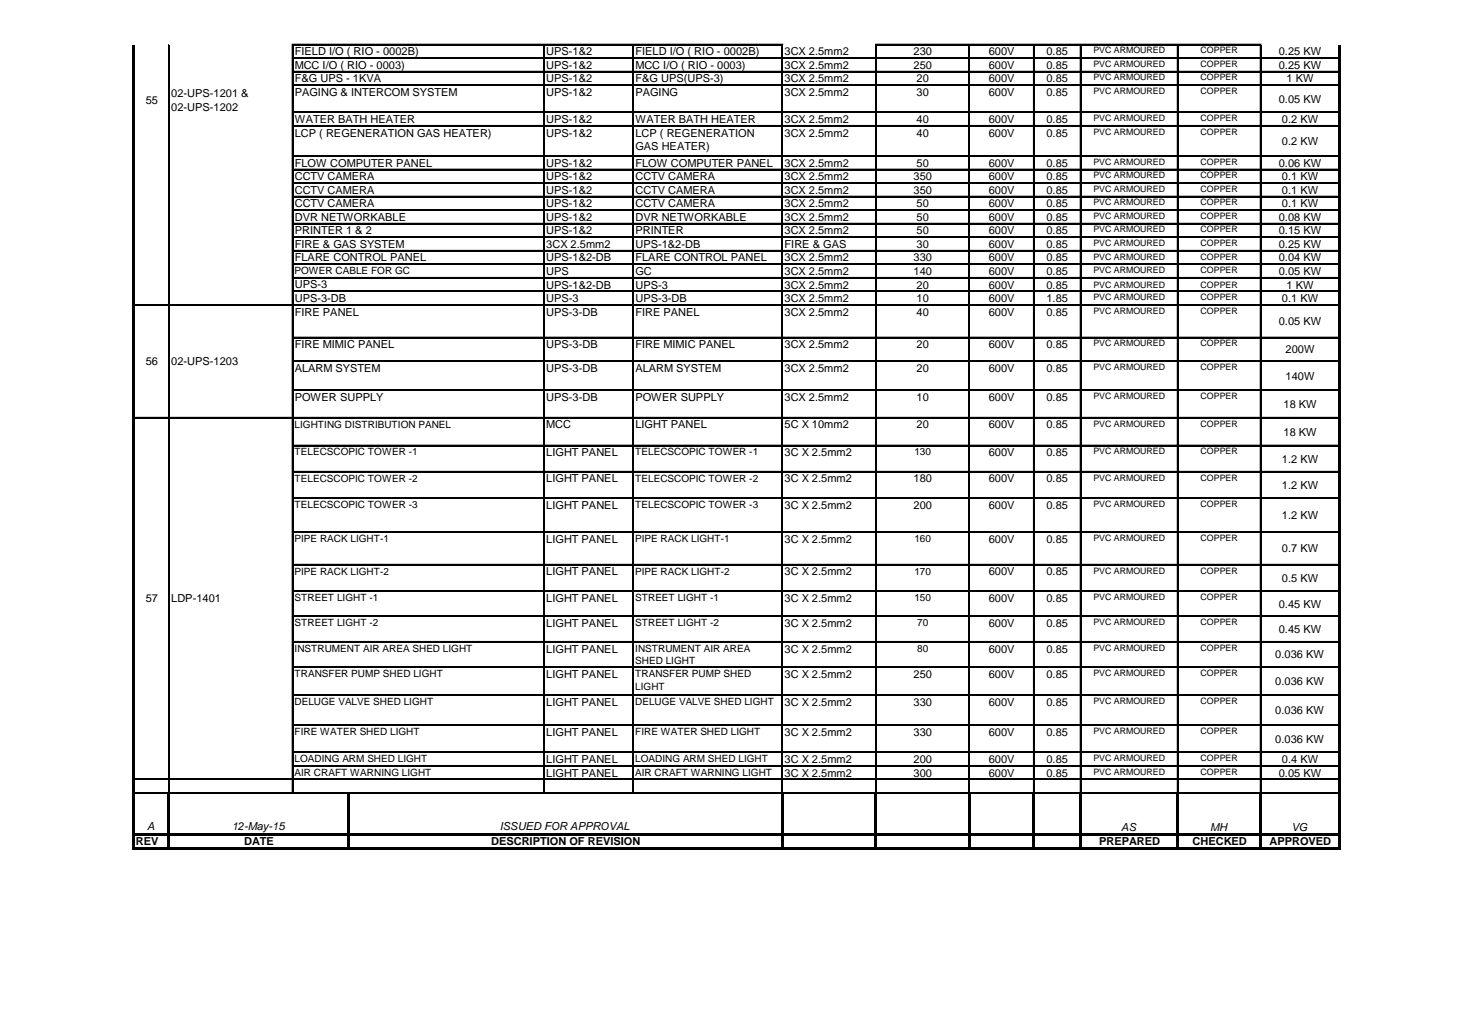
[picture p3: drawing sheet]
<svg xmlns="http://www.w3.org/2000/svg" width="467mm" height="330mm" viewBox="0 0 467 330" stroke-linecap="round" stroke-linejoin="round" font-family="sans-serif">
<defs><g id="words">
<g font-size="3.5">
<text x="94.3" y="17.7">FIELD I/O ( RIO - 0002B)</text>
<text x="174.7" y="17.7">UPS-1&amp;2</text>
<text x="203.2" y="17.7">FIELD I/O ( RIO - 0002B)</text>
<text x="250.9" y="17.7">3CX 2.5mm2</text>
<text x="292.2" y="17.7">230</text>
<text x="316.3" y="17.7">600V</text>
<text x="334.7" y="17.7">0.85</text>
<text x="409" y="17.7">0.25 KW</text>
<text x="94.3" y="22">MCC I/O ( RIO - 0003)</text>
<text x="174.7" y="22">UPS-1&amp;2</text>
<text x="203.2" y="22">MCC I/O ( RIO - 0003)</text>
<text x="250.9" y="22">3CX 2.5mm2</text>
<text x="292.2" y="22">250</text>
<text x="316.3" y="22">600V</text>
<text x="334.7" y="22">0.85</text>
<text x="409" y="22">0.25 KW</text>
<text x="94.3" y="26.3">F&amp;G UPS - 1KVA</text>
<text x="174.7" y="26.3">UPS-1&amp;2</text>
<text x="203.2" y="26.3">F&amp;G UPS(UPS-3)</text>
<text x="250.9" y="26.3">3CX 2.5mm2</text>
<text x="293.2" y="26.3">20</text>
<text x="316.3" y="26.3">600V</text>
<text x="334.7" y="26.3">0.85</text>
<text x="411.5" y="26.3">1 KW</text>
<text x="46.6" y="33.2">55</text>
<text x="54.8" y="31">02-UPS-1201 &amp;</text>
<text x="54.8" y="35.3">02-UPS-1202</text>
<text x="94.3" y="30.7">PAGING &amp; INTERCOM SYSTEM</text>
<text x="174.7" y="30.7">UPS-1&amp;2</text>
<text x="203.2" y="30.7">PAGING</text>
<text x="250.9" y="30.7">3CX 2.5mm2</text>
<text x="293.2" y="30.7">30</text>
<text x="316.3" y="30.7">600V</text>
<text x="334.7" y="30.7">0.85</text>
<text x="409" y="32.8">0.05 KW</text>
<text x="94.3" y="39.3">WATER BATH HEATER</text>
<text x="174.7" y="39.3">UPS-1&amp;2</text>
<text x="203.2" y="39.3">WATER BATH HEATER</text>
<text x="250.9" y="39.3">3CX 2.5mm2</text>
<text x="293.2" y="39.3">40</text>
<text x="316.3" y="39.3">600V</text>
<text x="334.7" y="39.3">0.85</text>
<text x="410" y="39.3">0.2 KW</text>
<text x="94.3" y="43.7">LCP ( REGENERATION GAS HEATER)</text>
<text x="174.7" y="43.7">UPS-1&amp;2</text>
<text x="203.2" y="43.7">LCP ( REGENERATION</text>
<text x="203.2" y="48">GAS HEATER)</text>
<text x="250.9" y="43.7">3CX 2.5mm2</text>
<text x="293.2" y="43.7">40</text>
<text x="316.3" y="43.7">600V</text>
<text x="334.7" y="43.7">0.85</text>
<text x="410" y="46.3">0.2 KW</text>
<text x="94.3" y="53.3">FLOW COMPUTER PANEL</text>
<text x="174.7" y="53.3">UPS-1&amp;2</text>
<text x="203.2" y="53.3">FLOW COMPUTER PANEL</text>
<text x="250.9" y="53.3">3CX 2.5mm2</text>
<text x="293.2" y="53.3">50</text>
<text x="316.3" y="53.3">600V</text>
<text x="334.7" y="53.3">0.85</text>
<text x="409" y="53.3">0.06 KW</text>
<text x="94.3" y="57.6">CCTV CAMERA</text>
<text x="174.7" y="57.6">UPS-1&amp;2</text>
<text x="203.2" y="57.6">CCTV CAMERA</text>
<text x="250.9" y="57.6">3CX 2.5mm2</text>
<text x="292.2" y="57.6">350</text>
<text x="316.3" y="57.6">600V</text>
<text x="334.7" y="57.6">0.85</text>
<text x="410" y="57.6">0.1 KW</text>
<text x="94.3" y="62">CCTV CAMERA</text>
<text x="174.7" y="62">UPS-1&amp;2</text>
<text x="203.2" y="62">CCTV CAMERA</text>
<text x="250.9" y="62">3CX 2.5mm2</text>
<text x="292.2" y="62">350</text>
<text x="316.3" y="62">600V</text>
<text x="334.7" y="62">0.85</text>
<text x="410" y="62">0.1 KW</text>
<text x="94.3" y="66.3">CCTV CAMERA</text>
<text x="94.3" y="70.6">DVR NETWORKABLE</text>
<text x="174.7" y="66.3">UPS-1&amp;2</text>
<text x="174.7" y="70.6">UPS-1&amp;2</text>
<text x="203.2" y="66.3">CCTV CAMERA</text>
<text x="203.2" y="70.6">DVR NETWORKABLE</text>
<text x="250.9" y="66.3">3CX 2.5mm2</text>
<text x="250.9" y="70.6">3CX 2.5mm2</text>
<text x="293.2" y="66.3">50</text>
<text x="293.2" y="70.6">50</text>
<text x="316.3" y="66.3">600V</text>
<text x="316.3" y="70.6">600V</text>
<text x="334.7" y="66.3">0.85</text>
<text x="334.7" y="70.6">0.85</text>
<text x="409" y="70.6">0.08 KW</text>
<text x="410" y="66.3">0.1 KW</text>
<text x="94.3" y="74.9">PRINTER 1 &amp; 2</text>
<text x="174.7" y="74.9">UPS-1&amp;2</text>
<text x="203.2" y="74.9">PRINTER</text>
<text x="250.9" y="74.9">3CX 2.5mm2</text>
<text x="293.2" y="74.9">50</text>
<text x="316.3" y="74.9">600V</text>
<text x="334.7" y="74.9">0.85</text>
<text x="409" y="74.9">0.15 KW</text>
<text x="94.3" y="83.6">FLARE CONTROL PANEL</text>
<text x="94.3" y="79.3">FIRE &amp; GAS SYSTEM</text>
<text x="174.7" y="79.3">3CX 2.5mm2</text>
<text x="174.7" y="83.6">UPS-1&amp;2-DB</text>
<text x="203.2" y="79.3">UPS-1&amp;2-DB</text>
<text x="203.2" y="83.6">FLARE CONTROL PANEL</text>
<text x="250.9" y="79.3">FIRE &amp; GAS</text>
<text x="250.9" y="83.6">3CX 2.5mm2</text>
<text x="292.2" y="83.6">330</text>
<text x="293.2" y="79.3">30</text>
<text x="316.3" y="79.3">600V</text>
<text x="316.3" y="83.6">600V</text>
<text x="334.7" y="79.3">0.85</text>
<text x="334.7" y="83.6">0.85</text>
<text x="409" y="79.2">0.25 KW</text>
<text x="409" y="83.6">0.04 KW</text>
<text x="174.7" y="87.9">UPS</text>
<text x="203.2" y="87.9">GC</text>
<text x="250.9" y="87.9">3CX 2.5mm2</text>
<text x="292.2" y="87.9">140</text>
<text x="316.3" y="87.9">600V</text>
<text x="334.7" y="87.9">0.85</text>
<text x="409" y="87.9">0.05 KW</text>
<text x="94.3" y="92.1">UPS-3</text>
<text x="174.7" y="92.3">UPS-1&amp;2-DB</text>
<text x="203.2" y="92.3">UPS-3</text>
<text x="250.9" y="92.3">3CX 2.5mm2</text>
<text x="293.2" y="92.3">20</text>
<text x="316.3" y="92.3">600V</text>
<text x="334.7" y="92.3">0.85</text>
<text x="411.5" y="92.3">1 KW</text>
<text x="94.3" y="100.9">FIRE PANEL</text>
<text x="94.3" y="96.6">UPS-3-DB</text>
<text x="174.7" y="96.6">UPS-3</text>
<text x="174.7" y="100.9">UPS-3-DB</text>
<text x="203.2" y="96.6">UPS-3-DB</text>
<text x="203.2" y="100.9">FIRE PANEL</text>
<text x="250.9" y="96.6">3CX 2.5mm2</text>
<text x="250.9" y="100.9">3CX 2.5mm2</text>
<text x="293.2" y="96.6">10</text>
<text x="293.2" y="100.9">40</text>
<text x="316.3" y="96.6">600V</text>
<text x="316.3" y="100.9">600V</text>
<text x="334.7" y="96.6">1.85</text>
<text x="334.7" y="100.9">0.85</text>
<text x="410" y="96.6">0.1 KW</text>
<text x="409" y="104">0.05 KW</text>
<text x="94.3" y="111.4">FIRE MIMIC PANEL</text>
<text x="174.7" y="111.4">UPS-3-DB</text>
<text x="203.2" y="111.4">FIRE MIMIC PANEL</text>
<text x="250.9" y="111.4">3CX 2.5mm2</text>
<text x="293.2" y="111.4">20</text>
<text x="316.3" y="111.4">600V</text>
<text x="334.7" y="111.4">0.85</text>
<text x="411.2" y="113">200W</text>
<text x="46.6" y="116.6">56</text>
<text x="54.8" y="116.6">02-UPS-1203</text>
<text x="94.3" y="119">ALARM SYSTEM</text>
<text x="174.7" y="119">UPS-3-DB</text>
<text x="203.2" y="119">ALARM SYSTEM</text>
<text x="250.9" y="119">3CX 2.5mm2</text>
<text x="293.2" y="119">20</text>
<text x="316.3" y="119">600V</text>
<text x="334.7" y="119">0.85</text>
<text x="411.2" y="121.4">140W</text>
<text x="94.3" y="128.1">POWER SUPPLY</text>
<text x="174.7" y="128.1">UPS-3-DB</text>
<text x="203.2" y="128.1">POWER SUPPLY</text>
<text x="250.9" y="128.1">3CX 2.5mm2</text>
<text x="293.2" y="128.1">10</text>
<text x="316.3" y="128.1">600V</text>
<text x="334.7" y="128.1">0.85</text>
<text x="410.5" y="130.4">18 KW</text>
<text x="174.7" y="137">MCC</text>
<text x="203.2" y="137">LIGHT PANEL</text>
<text x="250.9" y="137">5C X 10mm2</text>
<text x="293.2" y="137">20</text>
<text x="316.3" y="137">600V</text>
<text x="334.7" y="137">0.85</text>
<text x="410.5" y="139.3">18 KW</text>
<text x="174.7" y="145.9">LIGHT PANEL</text>
<text x="250.9" y="145.9">3C X 2.5mm2</text>
<text x="316.3" y="145.9">600V</text>
<text x="334.7" y="145.9">0.85</text>
<text x="410" y="147.9">1.2 KW</text>
<text x="174.7" y="154.3">LIGHT PANEL</text>
<text x="250.9" y="154.3">3C X 2.5mm2</text>
<text x="292.2" y="154.3">180</text>
<text x="316.3" y="154.3">600V</text>
<text x="334.7" y="154.3">0.85</text>
<text x="410" y="156.3">1.2 KW</text>
<text x="174.7" y="162.6">LIGHT PANEL</text>
<text x="250.9" y="162.6">3C X 2.5mm2</text>
<text x="292.2" y="162.6">200</text>
<text x="316.3" y="162.6">600V</text>
<text x="334.7" y="162.6">0.85</text>
<text x="410" y="165.9">1.2 KW</text>
<text x="174.7" y="173.5">LIGHT PANEL</text>
<text x="250.9" y="173.5">3C X 2.5mm2</text>
<text x="316.3" y="173.5">600V</text>
<text x="334.7" y="173.5">0.85</text>
<text x="410" y="176.6">0.7 KW</text>
<text x="174.7" y="184">LIGHT PANEL</text>
<text x="250.9" y="184">3C X 2.5mm2</text>
<text x="316.3" y="184">600V</text>
<text x="334.7" y="184">0.85</text>
<text x="410" y="186">0.5 KW</text>
<text x="46.6" y="192.5">57</text>
<text x="54.8" y="192.5">LDP-1401</text>
<text x="174.7" y="192.4">LIGHT PANEL</text>
<text x="250.9" y="192.4">3C X 2.5mm2</text>
<text x="316.3" y="192.4">600V</text>
<text x="334.7" y="192.4">0.85</text>
<text x="409" y="194.2">0.45 KW</text>
<text x="174.7" y="200.5">LIGHT PANEL</text>
<text x="250.9" y="200.5">3C X 2.5mm2</text>
<text x="316.3" y="200.5">600V</text>
<text x="334.7" y="200.5">0.85</text>
<text x="409" y="202.4">0.45 KW</text>
<text x="174.7" y="208.6">LIGHT PANEL</text>
<text x="250.9" y="208.6">3C X 2.5mm2</text>
<text x="316.3" y="208.6">600V</text>
<text x="334.7" y="208.6">0.85</text>
<text x="407.9" y="210.5">0.036 KW</text>
<text x="174.7" y="216.8">LIGHT PANEL</text>
<text x="250.9" y="216.8">3C X 2.5mm2</text>
<text x="292.2" y="216.8">250</text>
<text x="316.3" y="216.8">600V</text>
<text x="334.7" y="216.8">0.85</text>
<text x="407.9" y="219">0.036 KW</text>
<text x="174.7" y="225.7">LIGHT PANEL</text>
<text x="250.9" y="225.7">3C X 2.5mm2</text>
<text x="292.2" y="225.7">330</text>
<text x="316.3" y="225.7">600V</text>
<text x="334.7" y="225.7">0.85</text>
<text x="407.9" y="228.3">0.036 KW</text>
<text x="174.7" y="235.3">LIGHT PANEL</text>
<text x="250.9" y="235.3">3C X 2.5mm2</text>
<text x="292.2" y="235.3">330</text>
<text x="316.3" y="235.3">600V</text>
<text x="334.7" y="235.3">0.85</text>
<text x="407.9" y="237.5">0.036 KW</text>
<text x="174.7" y="244">LIGHT PANEL</text>
<text x="250.9" y="244">3C X 2.5mm2</text>
<text x="292.2" y="244">200</text>
<text x="316.3" y="244">600V</text>
<text x="334.7" y="244">0.85</text>
<text x="410" y="244">0.4 KW</text>
<text x="174.7" y="248.3">LIGHT PANEL</text>
<text x="250.9" y="248.3">3C X 2.5mm2</text>
<text x="292.2" y="248.3">300</text>
<text x="316.3" y="248.3">600V</text>
<text x="334.7" y="248.3">0.85</text>
<text x="409" y="248.3">0.05 KW</text>
<text x="47.1" y="265.5">A</text>
<text x="74.1" y="265.5">12-May-15</text>
<text x="159.9" y="265.5">ISSUED FOR APPROVAL</text>
<text x="358.6" y="265.7">AS</text>
<text x="387.1" y="265.7">MH</text>
<text x="413.1" y="265.7">VG</text>
<text x="43.5" y="270">REV</text>
<text x="78.1" y="270">DATE</text>
<text x="157.1" y="270.1">DESCRIPTION OF REVISION</text>
<text x="351.5" y="270">PREPARED</text>
<text x="381.4" y="270">CHECKED</text>
<text x="406.1" y="270">APPROVED</text>
</g>
<g font-size="3.2">
<text x="94.2" y="87.6">POWER CABLE FOR GC</text>
<text x="94.2" y="136.7">LIGHTING DISTRIBUTION PANEL</text>
<text x="94.2" y="145.6">TELECSCOPIC TOWER -1</text>
<text x="203.2" y="145.6">TELECSCOPIC TOWER -1</text>
<text x="292.5" y="145.6">130</text>
<text x="94.2" y="154">TELECSCOPIC TOWER -2</text>
<text x="203.2" y="154">TELECSCOPIC TOWER -2</text>
<text x="94.2" y="162.3">TELECSCOPIC TOWER -3</text>
<text x="203.2" y="162.3">TELECSCOPIC TOWER -3</text>
<text x="94.2" y="173.3">PIPE RACK LIGHT-1</text>
<text x="203.2" y="173.3">PIPE RACK LIGHT-1</text>
<text x="292.5" y="173.3">160</text>
<text x="94.2" y="183.7">PIPE RACK LIGHT-2</text>
<text x="203.2" y="183.7">PIPE RACK LIGHT-2</text>
<text x="292.5" y="183.7">170</text>
<text x="94.2" y="192.1">STREET LIGHT -1</text>
<text x="203.2" y="192.1">STREET LIGHT -1</text>
<text x="292.5" y="192.1">150</text>
<text x="94.2" y="200.2">STREET LIGHT -2</text>
<text x="203.2" y="200.2">STREET LIGHT -2</text>
<text x="293.4" y="200.2">70</text>
<text x="94.2" y="208.4">INSTRUMENT AIR AREA SHED LIGHT</text>
<text x="203.2" y="208.4">INSTRUMENT AIR AREA</text>
<text x="293.4" y="208.4">80</text>
<text x="203.2" y="212.4">SHED LIGHT</text>
<text x="94.2" y="216.5">TRANSFER PUMP SHED LIGHT</text>
<text x="203.2" y="216.5">TRANSFER PUMP SHED</text>
<text x="203.2" y="220.5">LIGHT</text>
<text x="94.2" y="225.4">DELUGE VALVE SHED LIGHT</text>
<text x="203.2" y="225.4">DELUGE VALVE SHED LIGHT</text>
<text x="94.2" y="235">FIRE WATER SHED LIGHT</text>
<text x="203.2" y="235">FIRE WATER SHED LIGHT</text>
<text x="94.2" y="243.7">LOADING ARM SHED LIGHT</text>
<text x="203.2" y="243.7">LOADING ARM SHED LIGHT</text>
<text x="94.2" y="248">AIR CRAFT WARNING LIGHT</text>
<text x="203.2" y="248">AIR CRAFT WARNING LIGHT</text>
</g>
<g font-size="2.8">
<text x="349.7" y="17.1">PVC ARMOURED</text>
<text x="384" y="17.1">COPPER</text>
<text x="349.7" y="21.4">PVC ARMOURED</text>
<text x="384" y="21.4">COPPER</text>
<text x="349.7" y="25.7">PVC ARMOURED</text>
<text x="384" y="25.7">COPPER</text>
<text x="349.7" y="30.1">PVC ARMOURED</text>
<text x="384" y="30.1">COPPER</text>
<text x="349.7" y="38.7">PVC ARMOURED</text>
<text x="384" y="38.7">COPPER</text>
<text x="349.7" y="43">PVC ARMOURED</text>
<text x="384" y="43">COPPER</text>
<text x="349.7" y="52.7">PVC ARMOURED</text>
<text x="384" y="52.7">COPPER</text>
<text x="349.7" y="57">PVC ARMOURED</text>
<text x="384" y="57">COPPER</text>
<text x="349.7" y="61.3">PVC ARMOURED</text>
<text x="349.7" y="65.7">PVC ARMOURED</text>
<text x="384" y="61.3">COPPER</text>
<text x="384" y="65.7">COPPER</text>
<text x="349.7" y="70">PVC ARMOURED</text>
<text x="384" y="70">COPPER</text>
<text x="349.7" y="74.3">PVC ARMOURED</text>
<text x="384" y="74.3">COPPER</text>
<text x="349.7" y="78.7">PVC ARMOURED</text>
<text x="349.7" y="83">PVC ARMOURED</text>
<text x="384" y="78.7">COPPER</text>
<text x="384" y="83">COPPER</text>
<text x="349.7" y="87.3">PVC ARMOURED</text>
<text x="384" y="87.3">COPPER</text>
<text x="349.7" y="92">PVC ARMOURED</text>
<text x="349.7" y="96">PVC ARMOURED</text>
<text x="384" y="92">COPPER</text>
<text x="384" y="96">COPPER</text>
<text x="349.7" y="100.3">PVC ARMOURED</text>
<text x="384" y="100.3">COPPER</text>
<text x="349.7" y="110.7">PVC ARMOURED</text>
<text x="384" y="110.7">COPPER</text>
<text x="349.7" y="118.4">PVC ARMOURED</text>
<text x="384" y="118.4">COPPER</text>
<text x="349.7" y="127.5">PVC ARMOURED</text>
<text x="384" y="127.5">COPPER</text>
<text x="349.7" y="136.4">PVC ARMOURED</text>
<text x="384" y="136.4">COPPER</text>
<text x="349.7" y="145.3">PVC ARMOURED</text>
<text x="384" y="145.3">COPPER</text>
<text x="349.7" y="153.6">PVC ARMOURED</text>
<text x="384" y="153.6">COPPER</text>
<text x="349.7" y="162">PVC ARMOURED</text>
<text x="384" y="162">COPPER</text>
<text x="349.7" y="172.9">PVC ARMOURED</text>
<text x="384" y="172.9">COPPER</text>
<text x="349.7" y="183.4">PVC ARMOURED</text>
<text x="384" y="183.4">COPPER</text>
<text x="349.7" y="191.8">PVC ARMOURED</text>
<text x="384" y="191.8">COPPER</text>
<text x="349.7" y="199.9">PVC ARMOURED</text>
<text x="384" y="199.9">COPPER</text>
<text x="349.7" y="208">PVC ARMOURED</text>
<text x="384" y="208">COPPER</text>
<text x="349.7" y="216.2">PVC ARMOURED</text>
<text x="384" y="216.2">COPPER</text>
<text x="349.7" y="225.1">PVC ARMOURED</text>
<text x="384" y="225.1">COPPER</text>
<text x="349.7" y="234.7">PVC ARMOURED</text>
<text x="384" y="234.7">COPPER</text>
<text x="349.7" y="243.4">PVC ARMOURED</text>
<text x="384" y="243.4">COPPER</text>
<text x="349.7" y="247.7">PVC ARMOURED</text>
<text x="384" y="247.7">COPPER</text>
</g>
</g></defs>
<g fill="none" stroke="#000" stroke-width=".32">
<path d="M53.9 14.3v239.1M93.4 14.1v239.6M93.8 14.1h156.6M93.8 18.5h334.2M173.9 14.5v239.2M202.4 14.5v239.2M250.1 14.5v238.9M280 14.1v239.3M280.3 14.1h123.1M309.9 14.5v238.9M330.5 14.5v238.9M345.5 14.5v238.9"/>
<path d="M376.5 14.5v238.9M403.1 14.5v238.9M93.8 22.8h334.2M93.8 27.1h334.2M93.8 35.8h334.2M93.8 40.1h334.2M93.8 49.7h334.2M93.8 54.1h334.2M93.8 58.4h334.2M93.8 62.7h334.2M93.8 67.1h334.2M93.8 71.4h334.2"/>
<path d="M93.8 75.7h334.2M43.1 97.4h384.9M93.8 80h334.2M93.8 84.4h334.2M93.8 88.7h334.2M93.8 93h334.2M93.8 107.8h334.2M93.8 115.4h334.2M43.1 133.4h384.9M93.8 124.5h334.2M93.8 142.3h334.2M93.8 150.7h334.2"/>
<path d="M93.8 159.1h334.2M93.8 170h334.2M93.8 180.4h334.2M93.8 188.8h334.2M93.8 197h334.2M93.8 205.1h334.2M93.8 213.2h334.2M93.8 222.1h334.2M93.8 231.8h334.2M43.1 253.4h10.6M43.1 249.1h384.9M54.4 253.4h56.6"/>
<path d="M93.8 240.4h334.2M93.8 244.7h334.2M111.7 253.4h138.2M250.6 253.4h29.2M280.5 253.4h29.2M310.4 253.4h19.9M331 253.4h14.3M346 253.4h30.3M377 253.4h25.8M403.5 253.4h24.5"/>
</g>
<g fill="none" stroke="#000" stroke-width=".33">
<path d="M54.1 14.3v239.1M93.6 14.1v239.6M93.8 14.3h156.6M93.8 18.6h334.2M174 14.4v239.3M202.5 14.4v239.3M250.2 14.4v239M280.2 14.1v239.3M280.3 14.3h123.1M310.1 14.4v239M330.7 14.4v239M345.6 14.4v239"/>
<path d="M376.7 14.4v239M403.2 14.4v239M93.8 22.9h334.2M93.8 27.3h334.2M93.8 35.9h334.2M93.8 40.2h334.2M93.8 49.9h334.2M93.8 54.2h334.2M93.8 58.5h334.2M93.8 62.9h334.2M93.8 67.2h334.2M93.8 71.5h334.2"/>
<path d="M93.8 75.9h334.2M43.1 97.5h384.9M93.8 80.2h334.2M93.8 84.5h334.2M93.8 88.8h334.2M93.8 93.2h334.2M93.8 107.9h334.2M93.8 115.6h334.2M43.1 133.6h384.9M93.8 124.7h334.2M93.8 142.5h334.2M93.8 150.8h334.2"/>
<path d="M93.8 159.2h334.2M93.8 170.1h334.2M93.8 180.6h334.2M93.8 189h334.2M93.8 197.1h334.2M93.8 205.2h334.2M93.8 213.4h334.2M93.8 222.3h334.2M93.8 231.9h334.2M43.1 253.5h10.6M43.1 249.2h384.9M54.4 253.5h56.6"/>
<path d="M93.8 240.6h334.2M93.8 244.9h334.2M111.7 253.5h138.2M250.5 253.5h29.3M280.5 253.5h29.2M310.4 253.5h19.9M331 253.5h14.3M345.9 253.5h30.4M377 253.5h25.9M403.5 253.5h24.5"/>
</g>
<g fill="#000">
<path d="M42.4 14.2h.7v257.4h-.7z" fill-rule="evenodd"/>
<path d="M43.1 266.4h385.5v.7h-385.5z" fill-rule="evenodd"/>
<path d="M43.1 271h385.5v.6h-385.5z" fill-rule="evenodd"/>
<path d="M53.7 253.4h.7v18.2h-.7z" fill-rule="evenodd"/>
<path d="M111 253.4h.7v18.2h-.7z" fill-rule="evenodd"/>
<path d="M249.9 253.4h.6v18.2h-.6z" fill-rule="evenodd"/>
<path d="M279.8 253.4h.7v18.2h-.7z" fill-rule="evenodd"/>
<path d="M309.7 253.4h.7v18.2h-.7z" fill-rule="evenodd"/>
<path d="M330.3 253.4h.7v18.2h-.7z" fill-rule="evenodd"/>
<path d="M345.3 253.4h.7v18.2h-.7z" fill-rule="evenodd"/>
<path d="M376.3 253.4h.7v18.2h-.7z" fill-rule="evenodd"/>
<path d="M402.9 253.4h.6v18.2h-.6z" fill-rule="evenodd"/>
<path d="M428 14.2h.6v257.4h-.6z" fill-rule="evenodd"/>
</g>
<use href="#words"/>
</svg>
